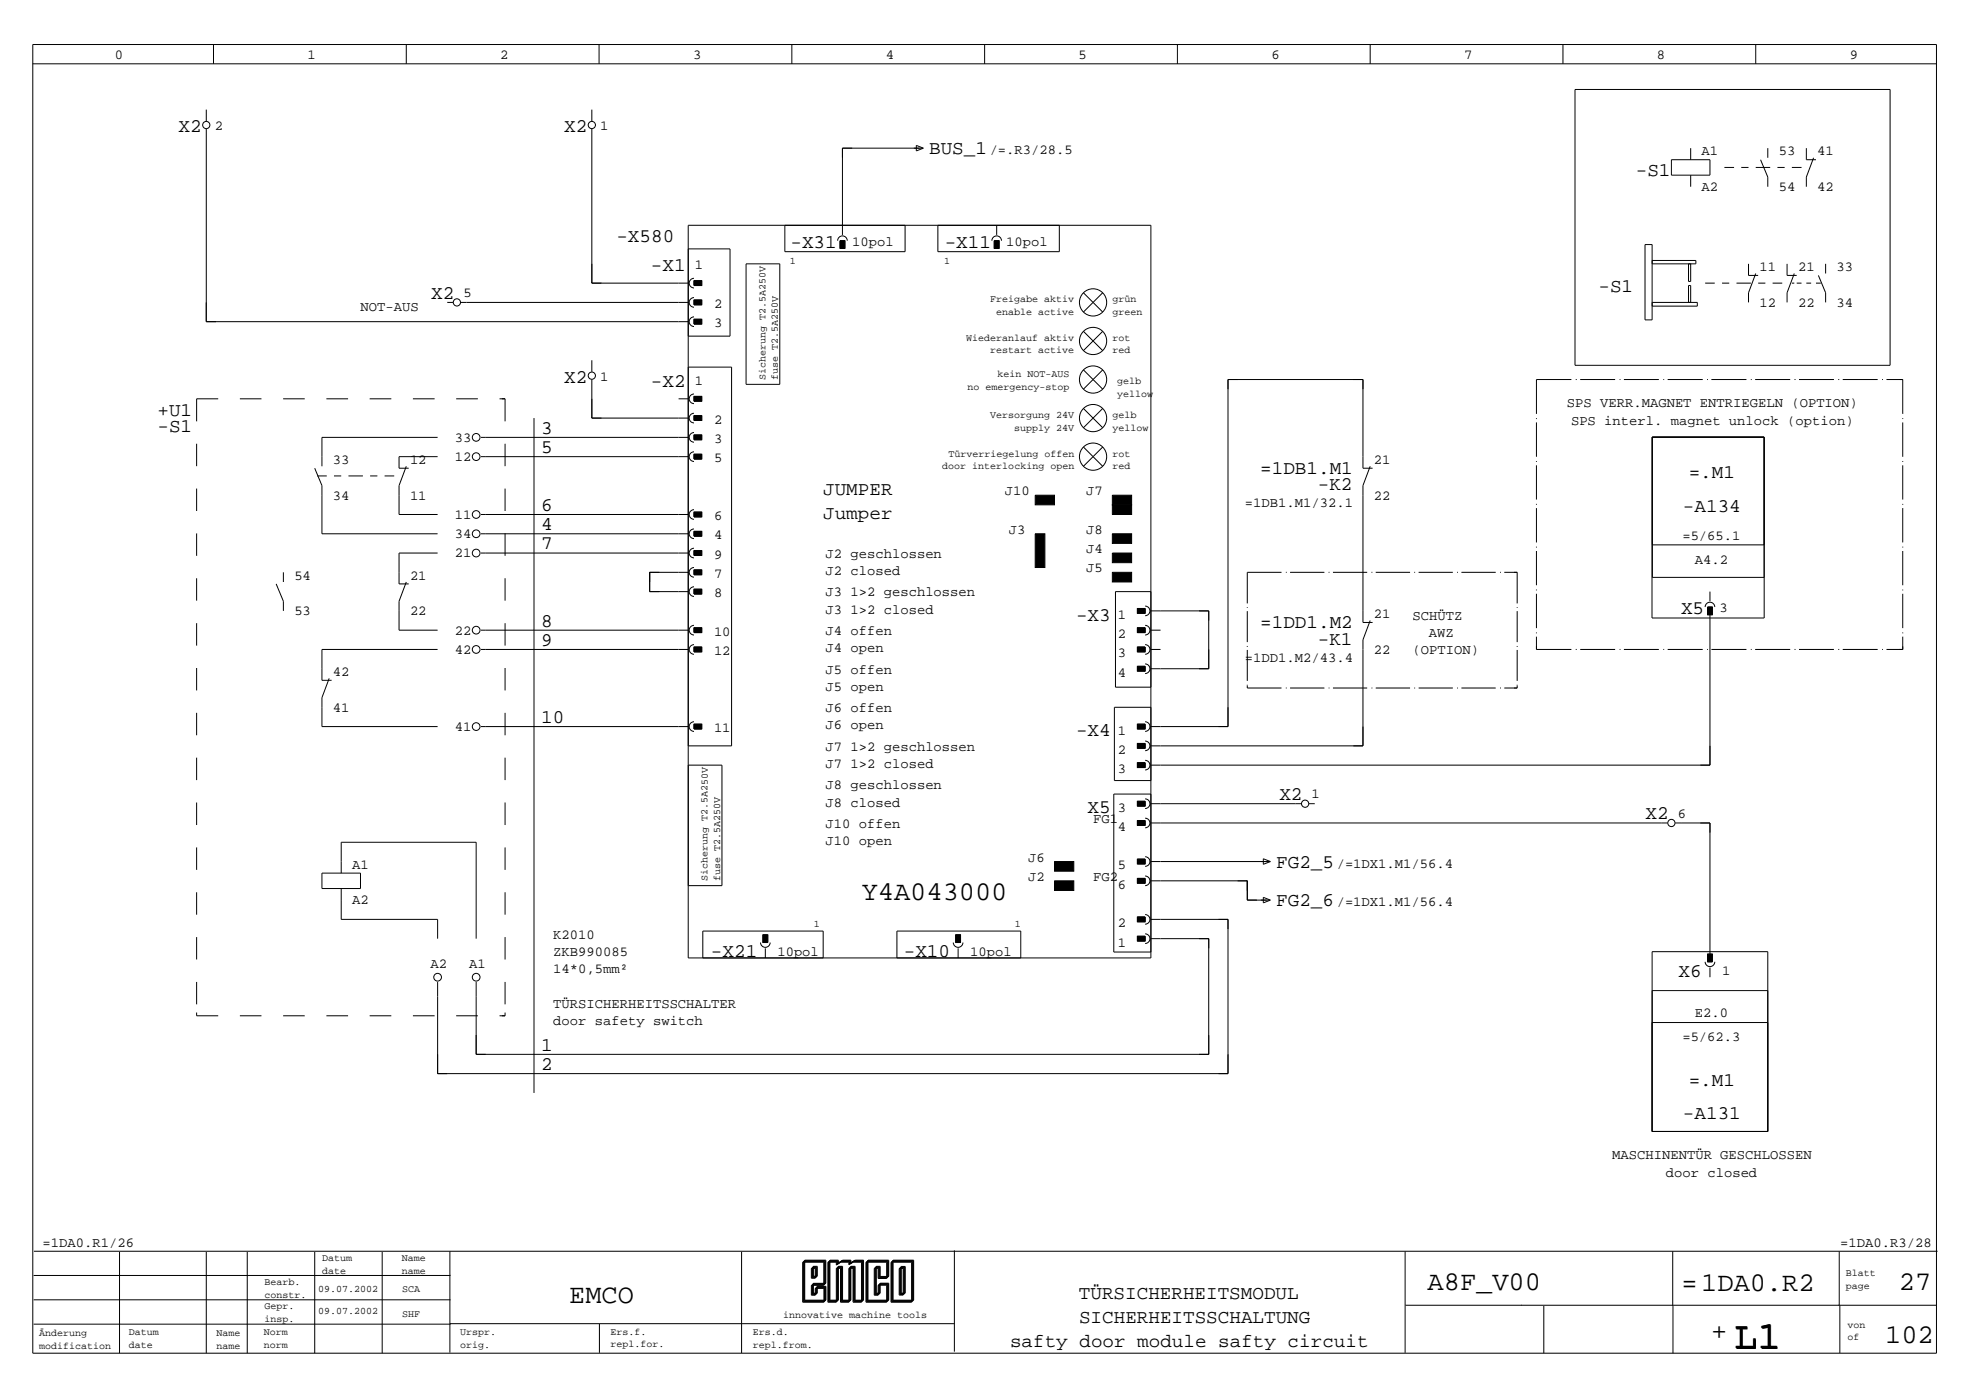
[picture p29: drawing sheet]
<svg xmlns="http://www.w3.org/2000/svg" width="297mm" height="210mm" viewBox="0 0 297 210" stroke-linecap="round" stroke-linejoin="round" font-family="sans-serif">
<defs><g id="words">
<text font-size="5.8" x="261.3" y="203.1">L1</text>
<g font-size="4.1">
<text x="129.9" y="135.6">Y4A043000</text>
<text x="85.8" y="196.3">EMCO</text>
<text x="215.2" y="194.4">A8F_V00</text>
<text x="253.4" y="194.5">=1DA0.R2</text>
<text x="286.2" y="194.4">27</text>
<text x="257.9" y="201.8">+</text>
<text x="284.1" y="202.4">102</text>
</g>
<g font-size="2.9">
<text x="26.9" y="19.9">X2</text>
<text x="85" y="19.9">X2</text>
<text x="140" y="23.2">BUS_1</text>
<text x="246.5" y="26.5">-S1</text>
<text x="92.9" y="36.5">-X580</text>
<text x="98.1" y="40.8">-X1</text>
<text x="119.1" y="37.3">-X31</text>
<text x="142.4" y="37.3">-X11</text>
<text x="65" y="45">X2</text>
<text x="240.9" y="44">-S1</text>
<text x="85" y="57.7">X2</text>
<text x="98.1" y="58.3">-X2</text>
<text x="23.7" y="62.6">+U1</text>
<text x="23.7" y="65.2">-S1</text>
<text x="81.6" y="65.4">3</text>
<text x="81.6" y="68.3">5</text>
<text x="189.9" y="71.4">=1DB1.M1</text>
<text x="81.6" y="77">6</text>
<text x="124.1" y="74.6">JUMPER</text>
<text x="198.6" y="73.9">-K2</text>
<text x="253.6" y="77.1">-A134</text>
<text x="254.5" y="72.1">=.M1</text>
<text x="81.6" y="79.9">4</text>
<text x="81.6" y="82.8">7</text>
<text x="124.1" y="78.3">Jumper</text>
<text x="81.6" y="94.4">8</text>
<text x="162.2" y="93.5">-X3</text>
<text x="189.9" y="94.6">=1DD1.M2</text>
<text x="253.3" y="92.5">X5</text>
<text x="81.6" y="97.3">9</text>
<text x="198.6" y="97.1">-K1</text>
<text x="81.6" y="108.9">10</text>
<text x="162.2" y="110.9">-X4</text>
<text x="163.9" y="122.6">X5</text>
<text x="192.8" y="120.6">X2</text>
<text x="248" y="123.5">X2</text>
<text x="192.3" y="130.7">FG2_5</text>
<text x="192.3" y="136.5">FG2_6</text>
<text x="107.2" y="144.2">-X21</text>
<text x="136.2" y="144.2">-X10</text>
<text x="253" y="147.1">X6</text>
<text x="81.6" y="158.3">1</text>
<text x="81.6" y="161.2">2</text>
<text x="254.5" y="163.6">=.M1</text>
<text x="253.6" y="168.6">-A131</text>
<text x="162.6" y="195.7">TÜRSICHERHEITSMODUL</text>
<text x="152.2" y="203">safty door module safty circuit</text>
<text x="162.6" y="199.3">SICHERHEITSSCHALTUNG</text>
</g>
<g font-size="2.1">
<text x="17.3" y="8.9">0</text>
<text x="46.3" y="8.9">1</text>
<text x="75.4" y="8.9">2</text>
<text x="104.4" y="8.9">3</text>
<text x="133.5" y="8.9">4</text>
<text x="162.6" y="8.9">5</text>
<text x="191.6" y="8.9">6</text>
<text x="220.7" y="8.9">7</text>
<text x="249.7" y="8.9">8</text>
<text x="278.8" y="8.9">9</text>
<text x="32.4" y="19.6">2</text>
<text x="90.5" y="19.6">1</text>
<text x="149.1" y="23.2">/=.R3/28.5</text>
<text x="256.4" y="23.4">A1</text>
<text x="268.1" y="23.4">53</text>
<text x="273.9" y="23.4">41</text>
<text x="256.4" y="28.8">A2</text>
<text x="268.1" y="28.8">54</text>
<text x="273.9" y="28.8">42</text>
<text x="104.7" y="40.6">1</text>
<text x="128.4" y="37.1">10pol</text>
<text x="151.7" y="37.1">10pol</text>
<text x="265.2" y="40.8">11</text>
<text x="271" y="40.8">21</text>
<text x="276.8" y="40.8">33</text>
<text x="54.3" y="46.9">NOT-AUS</text>
<text x="69.8" y="44.8">5</text>
<text x="107.6" y="46.4">2</text>
<text x="265.2" y="46.2">12</text>
<text x="271" y="46.2">22</text>
<text x="276.8" y="46.2">34</text>
<text x="107.6" y="49.3">3</text>
<text x="90.5" y="57.4">1</text>
<text x="104.7" y="58">1</text>
<text x="107.6" y="63.8">2</text>
<text x="236.1" y="61.4">SPS VERR.MAGNET ENTRIEGELN (OPTION)</text>
<text x="236.8" y="64">SPS interl. magnet unlock (option)</text>
<text x="50.2" y="69.9">33</text>
<text x="61.8" y="69.9">12</text>
<text x="68.6" y="66.6">33</text>
<text x="68.6" y="69.5">12</text>
<text x="107.6" y="66.7">3</text>
<text x="107.6" y="69.6">5</text>
<text x="207.1" y="69.9">21</text>
<text x="50.2" y="75.3">34</text>
<text x="61.8" y="75.3">11</text>
<text x="151.4" y="74.6">J10</text>
<text x="163.7" y="74.6">J7</text>
<text x="187.6" y="76.4">=1DB1.M1/32.1</text>
<text x="207.1" y="75.3">22</text>
<text x="68.6" y="78.2">11</text>
<text x="68.6" y="81.1">34</text>
<text x="68.6" y="84">21</text>
<text x="107.6" y="78.4">6</text>
<text x="107.6" y="81.3">4</text>
<text x="152.1" y="80.4">J3</text>
<text x="163.7" y="80.4">J8</text>
<text x="163.7" y="83.3">J4</text>
<text x="253.5" y="81.3">=5/65.1</text>
<text x="44.4" y="87.3">54</text>
<text x="61.8" y="87.3">21</text>
<text x="107.6" y="84.2">9</text>
<text x="107.6" y="87.1">7</text>
<text x="107.6" y="90">8</text>
<text x="124.4" y="84.1">J2 geschlossen</text>
<text x="124.4" y="86.7">J2 closed</text>
<text x="124.4" y="89.9">J3 1&gt;2 geschlossen</text>
<text x="163.7" y="86.2">J5</text>
<text x="255.4" y="84.9">A4.2</text>
<text x="44.4" y="92.7">53</text>
<text x="61.8" y="92.7">22</text>
<text x="68.6" y="95.6">22</text>
<text x="107.6" y="95.8">10</text>
<text x="124.4" y="92.5">J3 1&gt;2 closed</text>
<text x="124.4" y="95.7">J4 offen</text>
<text x="168.5" y="93.3">1</text>
<text x="207.1" y="93.1">21</text>
<text x="212.9" y="93.4">SCHÜTZ</text>
<text x="215.4" y="96">AWZ</text>
<text x="259.2" y="92.3">3</text>
<text x="50.2" y="101.9">42</text>
<text x="68.6" y="98.5">42</text>
<text x="107.6" y="98.7">12</text>
<text x="124.4" y="98.3">J4 open</text>
<text x="124.4" y="101.5">J5 offen</text>
<text x="168.5" y="96.2">2</text>
<text x="168.5" y="99.1">3</text>
<text x="168.5" y="102">4</text>
<text x="187.6" y="99.7">=1DD1.M2/43.4</text>
<text x="207.1" y="98.5">22</text>
<text x="212.9" y="98.6">(OPTION)</text>
<text x="50.2" y="107.2">41</text>
<text x="124.4" y="104.1">J5 open</text>
<text x="124.4" y="107.3">J6 offen</text>
<text x="68.6" y="110.1">41</text>
<text x="107.6" y="110.3">11</text>
<text x="124.4" y="109.9">J6 open</text>
<text x="124.4" y="113.1">J7 1&gt;2 geschlossen</text>
<text x="168.5" y="110.7">1</text>
<text x="168.5" y="113.6">2</text>
<text x="124.4" y="115.7">J7 1&gt;2 closed</text>
<text x="124.4" y="118.9">J8 geschlossen</text>
<text x="168.5" y="116.5">3</text>
<text x="124.4" y="121.5">J8 closed</text>
<text x="124.4" y="124.7">J10 offen</text>
<text x="164.7" y="124">FG1</text>
<text x="168.5" y="122.3">3</text>
<text x="168.5" y="125.2">4</text>
<text x="197.7" y="120.3">1</text>
<text x="252.9" y="123.2">6</text>
<text x="53.1" y="130.9">A1</text>
<text x="124.4" y="127.4">J10 open</text>
<text x="155" y="129.8">J6</text>
<text x="168.5" y="131">5</text>
<text x="201.4" y="130.7">/=1DX1.M1/56.4</text>
<text x="53.1" y="136.3">A2</text>
<text x="155" y="132.7">J2</text>
<text x="164.7" y="132.7">FG2</text>
<text x="168.5" y="133.9">6</text>
<text x="201.4" y="136.5">/=1DX1.M1/56.4</text>
<text x="83.4" y="141.4">K2010</text>
<text x="117.2" y="144">10pol</text>
<text x="146.2" y="144">10pol</text>
<text x="168.5" y="139.7">2</text>
<text x="168.5" y="142.6">1</text>
<text x="64.9" y="145.8">A2</text>
<text x="70.7" y="145.8">A1</text>
<text x="83.4" y="144.1">ZKB990085</text>
<text x="83.4" y="146.7">14*0,5mm²</text>
<text x="259.5" y="146.9">1</text>
<text x="83.4" y="151.9">TÜRSICHERHEITSSCHALTER</text>
<text x="83.4" y="154.5">door safety switch</text>
<text x="255.4" y="153.3">E2.0</text>
<text x="253.5" y="156.9">=5/62.3</text>
<text x="243" y="174.7">MASCHINENTÜR GESCHLOSSEN</text>
<text x="251.1" y="177.3">door closed</text>
<text x="6.4" y="187.9">=1DA0.R1/26</text>
<text x="277.3" y="187.9">=1DA0.R3/28</text>
</g>
<g font-size="1.5">
<text x="119" y="39.8">1</text>
<text x="142.3" y="39.8">1</text>
<text x="149.2" y="45.6">Freigabe aktiv</text>
<text x="150.1" y="47.5">enable active</text>
<text x="167.6" y="45.6">grün</text>
<text x="167.6" y="47.5">green</text>
<text x="145.6" y="51.4">Wiederanlauf aktiv</text>
<text x="149.2" y="53.3">restart active</text>
<text x="167.6" y="51.4">rot</text>
<text x="167.6" y="53.3">red</text>
<text x="115.3" y="57.2" transform="rotate(-90 115.3 57.2)">Sicherung T2.5A250V</text>
<text x="117.2" y="57.2" transform="rotate(-90 117.2 57.2)">fuse T2.5A250V</text>
<text x="145.8" y="58.7">no emergency-stop</text>
<text x="150.3" y="56.8">kein NOT-AUS</text>
<text x="168.4" y="57.9">gelb</text>
<text x="168.4" y="59.8">yellow</text>
<text x="149.2" y="63">Versorgung 24V</text>
<text x="152.8" y="64.9">supply 24V</text>
<text x="167.6" y="63">gelb</text>
<text x="167.6" y="64.9">yellow</text>
<text x="142" y="70.7">door interlocking open</text>
<text x="142.9" y="68.8">Türverriegelung offen</text>
<text x="167.6" y="68.8">rot</text>
<text x="167.6" y="70.7">red</text>
<text x="106.6" y="132.7" transform="rotate(-90 106.6 132.7)">Sicherung T2.5A250V</text>
<text x="108.5" y="132.7" transform="rotate(-90 108.5 132.7)">fuse T2.5A250V</text>
<text x="122.7" y="139.6">1</text>
<text x="152.9" y="139.6">1</text>
<text x="48.6" y="190">Datum</text>
<text x="48.6" y="191.9">date</text>
<text x="60.5" y="190">Name</text>
<text x="60.5" y="191.9">name</text>
<text x="39.8" y="193.6">Bearb.</text>
<text x="39.8" y="195.5">constr.</text>
<text x="39.8" y="197.3">Gepr.</text>
<text x="48" y="194.6">09.07.2002</text>
<text x="60.6" y="194.7">SCA</text>
<text x="278.2" y="192.3">Blatt</text>
<text x="278.2" y="194.2">page</text>
<text x="5.9" y="201.3">Änderung</text>
<text x="5.9" y="203.2">modification</text>
<text x="19.4" y="201.2">Datum</text>
<text x="19.4" y="203.1">date</text>
<text x="32.6" y="201.3">Name</text>
<text x="32.6" y="203.2">name</text>
<text x="39.7" y="201.2">Norm</text>
<text x="39.7" y="203.1">norm</text>
<text x="39.8" y="199.2">insp.</text>
<text x="48" y="198">09.07.2002</text>
<text x="60.6" y="198.5">SHF</text>
<text x="69.3" y="201.2">Urspr.</text>
<text x="69.3" y="203.1">orig.</text>
<text x="92" y="201.1">Ers.f.</text>
<text x="92" y="203">repl.for.</text>
<text x="113.5" y="201.2">Ers.d.</text>
<text x="113.5" y="203.1">repl.from.</text>
<text x="118" y="198.6">innovative machine tools</text>
<text x="278.4" y="200.1">von</text>
<text x="278.4" y="202">of</text>
</g>
</g></defs>
<g fill="none" stroke="#000" stroke-width=".15">
<path d="M4.9 9.6h286.9M4.9 6.7h286.9v197.2h-286.9zM31.1 16.5v1.8M31.1 19.4v29.1h72.6M32.2 6.7v2.9M61.2 6.7v2.9M89.2 16.5v1.8M89.2 19.4v23.3h14.5M90.3 6.7v2.9M119.3 6.7v2.9M148.4 6.7v2.9M177.4 6.7v2.9"/>
<path d="M206.5 6.7v2.9M235.5 6.7v2.9M237.4 13.5h47.4v41.5h-47.4zM264.6 6.7v2.9M103.7 33.9h69.7v110.4h-69.7zM103.7 37.5h6.3v13.2h-6.3M112.4 39.8h5.1v18.1h-5.1zM118.3 33.9v4h18.1v-4M126.2 36.3a.73 .73 0 0 1 .8-.8 .73 .73 0 0 1 .7 .8M126.6 36.3h.7v1.1h-.7zM138.1 21.9l1.1 .4-1.1 .4zM139.1 22.3h-12.1v13.1"/>
<path d="M141.3 33.9v4h18.3v-4M149.5 36.3a.73 .73 0 0 1 .7-.8 .73 .73 0 0 1 .7 .8M149.8 36.3h.8v1.1h-.8zM150.2 33.9v1.5M247.9 36.9h1.1v11.3h-1.1zM249 39.2h6.6v.6h-6.6M251.9 24.1h5.8v2.3h-5.8zM254.5 39.8v2.6h.3v-2.6M254.8 22.3v1.8M254.8 26.4v1.7M259.9 25.2h1.4M262.4 25.2h1.1"/>
<path d="M263.5 39.8v1.7h1.5M264.6 25.2h2.2M265.3 24.1l1.1 2.6v1.4M266.4 22.3v1.5M267.9 25.2h1.1M269.3 39.8v1.7h1.5M270 25.2h1.5M272.2 22.3v1.8h1.5M273.3 23.8l-1.1 2.9v1.4M275.1 39.8v1.4M67.4 45.6h.9M69.4 45.6h34.3"/>
<path d="M89.2 54.3v1.7M89.2 57.2v5.8h14.5M103.7 55.3h6.6v57.1h-6.6M104.6 41.9a.73 .73 0 0 0-.7 .8 .73 .73 0 0 0 .7 .7M104.6 44.8a.73 .73 0 0 0-.7 .8 .73 .73 0 0 0 .7 .7M104.6 47.7a.73 .73 0 0 0-.7 .8 .73 .73 0 0 0 .7 .7M104.6 59.4a.73 .73 0 0 0-.7 .7 .73 .73 0 0 0 .7 .7M104.6 42.3h1.2v.7h-1.2zM104.6 45.2h1.2v.7h-1.2zM104.6 48.1h1.2v.7h-1.2zM104.6 59.7h1.2v.8h-1.2zM163.3 44.1l2.9 2.9"/>
<path d="M163.3 49.9l2.9 2.9M163.3 55.7l2.9 2.9M166.2 44.1l-2.9 2.9M166.2 49.9l-2.9 2.9M166.2 55.7l-2.9 2.9M236.8 57.2h-5.2v5.2M237.5 57.2h.1M238.1 57.2h5.3M244.1 57.2h.1M244.7 57.2h5.3M249 45.6h6.8v.5h-6.8M250.7 57.2h.1"/>
<path d="M251.3 57.2h5.3M254.5 45.6v-2.6h.3v2.6M257 42.7h1.4M257.3 57.2h.1M257.9 57.2h5.3M259.5 42.7h1.1M261.7 42.7h2.2M263.9 57.2h.1M264.5 57.2h5.3M264.6 41.2l-1.1 2.9v1.5M265 42.7h1.1M267.1 42.7h1.5"/>
<path d="M270 42.7h.4M270.4 41.2l-1.1 2.9v1.5M270.4 57.2h.2M270.8 42.7h.7M271.1 57.2h5.3M272.2 42.7h.8M273.7 42.7h.7M274 41.5l1.1 2.6v1.5M277 57.2h.2M277.7 57.2h5.3M283.6 57.2h.2M284.3 57.2h2.5v5.2"/>
<path d="M29.6 66.9v3.3M29.6 73.6v3.4M32.9 60.1h-3.3v3.4M36.2 60.1h3.2M42.7 60.1h3.2M47.4 70.6l1.1 2.6v7.2h17.4M47.8 71.7h1.4M49.2 60.1h3.3M50.3 71.7h1.1M52.5 71.7h2.2M55.7 60.1h3.3M55.8 71.7h1.1"/>
<path d="M58 71.7h1.4M61.2 70.3l-1.1 2.9v4.3h5.8M62.2 60.1h3.3M65.9 65.9h-17.4v4.4M65.9 68.8h-5.8v1.8h1.5M68.7 60.1h3.3M72.5 65.9h31.2M72.5 68.8h31.2M72.5 77.5h31.2M75.3 60.1h.8v3.4M76.1 66.9v3.3M76.1 73.6v3.4"/>
<path d="M80.5 63v101.7M102.3 60.1h1.4M104.6 62.3a.73 .73 0 0 0-.7 .7 .73 .73 0 0 0 .7 .7M104.6 65.2a.73 .73 0 0 0-.7 .7 .73 .73 0 0 0 .7 .7M104.6 68.1a.73 .73 0 0 0-.7 .7 .73 .73 0 0 0 .7 .7M104.6 76.8a.73 .73 0 0 0-.7 .7 .73 .73 0 0 0 .7 .8M104.6 79.7a.73 .73 0 0 0-.7 .7 .73 .73 0 0 0 .7 .8M104.6 62.6h1.2v.8h-1.2zM104.6 65.5h1.2v.8h-1.2zM104.6 68.4h1.2v.8h-1.2zM104.6 77.2h1.2v.7h-1.2zM163.3 61.5l2.9 3"/>
<path d="M163.3 67.4l2.9 2.9M166.2 61.5l-2.9 3M166.2 67.4l-2.9 2.9M206.5 70.3l-1.1 2.9v20.6h1.5M206.9 70.6h-1.5v-13.4h-20.3v52.3h-11.7M231.6 63v.1M231.6 63.7v5.1M231.6 69.5v.1M231.6 70.1v5.2M231.6 75.9v.2M231.6 76.6v5.1M249 65.9h16.9v27.2h-16.9z"/>
<path d="M249 65.9h16.9M249 65.9v21.1h16.9M265.9 65.9v16.2h-16.9M286.8 63v.1M286.8 63.7v5.1M286.8 69.5v.1M286.8 70.1v5.2M286.8 75.9v.2M286.8 76.6v5.1M29.6 80.4v3.4M29.6 87.1v3.4M29.6 93.9v3.4"/>
<path d="M41.6 88l1.1 2.6v1.5M42.7 86.2v1.5M61.2 87.7l-1.1 2.9v4.4h5.8M65.9 83.3h-5.8v4.7h1.5M65.9 97.9h-17.4v4.6h1.5M72.5 80.4h31.2M72.5 83.3h31.2M72.5 95h31.2M72.5 97.9h31.2M76.1 80.4v3.4M76.1 87.1v3.4M76.1 93.9v3.4"/>
<path d="M103.7 86.2h-5.8v2.9h5.8M104.6 82.6a.73 .73 0 0 0-.7 .7 .73 .73 0 0 0 .7 .8M104.6 85.5a.73 .73 0 0 0-.7 .7 .73 .73 0 0 0 .7 .8M104.6 88.4a.73 .73 0 0 0-.7 .7 .73 .73 0 0 0 .7 .8M104.6 94.2a.73 .73 0 0 0-.7 .8 .73 .73 0 0 0 .7 .7M104.6 97.1a.73 .73 0 0 0-.7 .8 .73 .73 0 0 0 .7 .7M104.6 80.1h1.2v.7h-1.2zM104.6 83h1.2v.7h-1.2zM104.6 85.9h1.2v.7h-1.2zM104.6 88.8h1.2v.7h-1.2zM104.6 94.6h1.2v.7h-1.2zM104.6 97.5h1.2v.7h-1.2z"/>
<path d="M171.4 94.6h1.2v.7h-1.2zM171.4 97.5h1.2v.7h-1.2zM171.4 91.7h1.2v.7h-1.2zM172.6 91.3a.73 .73 0 0 1 .7 .8 .73 .73 0 0 1-.7 .7M172.6 94.2a.73 .73 0 0 1 .7 .8 .73 .73 0 0 1-.7 .7M172.6 97.1a.73 .73 0 0 1 .7 .8 .73 .73 0 0 1-.7 .7M173.4 89.1h-5.3v14.4h5.3M173.4 95h1.5M173.4 97.9h1.5M173.4 92.1h8.8v8.7h-8.8M188 91.5v.1M188 92.1v4.7"/>
<path d="M188 97.3v.2M188 97.9v4.7M193.1 86.2h-5.1v4.7M193.8 86.2h.1M194.4 86.2h5.2M200.2 86.2h.2M200.9 86.2h5.1M206.5 93.5l-1.1 2.9v16h-32M206.7 86.2h.1M207.3 86.2h5.2M213.1 86.2h.2M213.8 86.2h5.1"/>
<path d="M219.6 86.2h.1M220.2 86.2h5.2M226.1 86.2h.1M226.7 86.2h1.9v4.7M228.6 91.5v.1M228.6 92.1v4.7M228.6 97.3v.2M228.6 97.9v4.7M231.6 95.9v2h5.2M231.6 82.4v.1M231.6 83v5.2M231.6 88.8v.2"/>
<path d="M231.6 89.5v5.1M231.6 95.3v.1M237.5 97.9h.1M238.1 97.9h5.3M244.1 97.9h.1M244.7 97.9h5.3M250.7 97.9h.1M251.3 97.9h5.3M257 91.5a.73 .73 0 0 1 .7-.8 .73 .73 0 0 1 .7 .8M257.3 97.9h.1M257.3 91.5h.8v1.1h-.8zM257.7 89.1v1.5"/>
<path d="M257.7 92.1v23.2h-84.3M257.9 97.9h5.3M263.9 97.9h.1M264.5 97.9h5.3M270.4 97.9h.2M271.1 97.9h5.3M277 97.9h.2M277.7 97.9h5.3M283.6 97.9h.2M286.8 95.9v2h-2.5M286.8 82.4v.1M286.8 83v5.2"/>
<path d="M286.8 88.8v.2M286.8 89.5v5.1M286.8 95.3v.1M29.6 100.7v3.3M29.6 107.4v3.4M29.6 114.2v3.3M49.6 102.2l-1.1 2.9v4.4h17.4M72.5 109.5h31.2M76.1 100.7v3.3M76.1 107.4v3.4M76.1 114.2v3.3M103.7 115.3h5.1v18.2h-5.1"/>
<path d="M104.6 108.8a.73 .73 0 0 0-.7 .7 .73 .73 0 0 0 .7 .7M104.6 109.1h1.2v.7h-1.2zM171.4 109.1h1.2v.7h-1.2zM171.4 100.4h1.2v.7h-1.2zM171.4 112h1.2v.8h-1.2zM171.4 114.9h1.2v.8h-1.2zM172.6 100a.73 .73 0 0 1 .7 .8 .73 .73 0 0 1-.7 .7M172.6 108.8a.73 .73 0 0 1 .7 .7 .73 .73 0 0 1-.7 .7M172.6 111.7a.73 .73 0 0 1 .7 .7 .73 .73 0 0 1-.7 .7M172.6 114.6a.73 .73 0 0 1 .7 .7 .73 .73 0 0 1-.7 .7M173.4 106.6h-5.5v11h5.5M173.4 119.7h-5.5v23.8h5.5"/>
<path d="M188 103.2v.5h5.1M193.8 103.7h.1M194.4 103.7h5.2M200.2 103.7h.2M200.9 103.7h5.1M206.7 103.7h.1M207.3 103.7h5.2M213.1 103.7h.2M213.8 103.7h5.1M219.6 103.7h.1M220.2 103.7h5.2M226.1 103.7h.1"/>
<path d="M228.6 103.2v.5h-1.9M29.6 120.9v3.4M29.6 127.7v3.4M29.6 134.5v3.3M48.5 131.6h5.8v2.3h-5.8zM51.4 133.9v4.6h14.5v2.9M51.4 131.6v-4.7h20.4v14.5M76.1 120.9v3.4M76.1 127.7v3.4M76.1 134.5v3.3M171.4 120.7h1.2v.8h-1.2zM171.4 123.6h1.2v.8h-1.2z"/>
<path d="M171.4 129.5h1.2v.7h-1.2zM171.4 132.4h1.2v.7h-1.2zM171.4 138.2h1.2v.7h-1.2zM172.6 120.4a.73 .73 0 0 1 .7 .7 .73 .73 0 0 1-.7 .7M172.6 123.3a.73 .73 0 0 1 .7 .7 .73 .73 0 0 1-.7 .7M172.6 129.1a.73 .73 0 0 1 .7 .7 .73 .73 0 0 1-.7 .7M172.6 132a.73 .73 0 0 1 .7 .7 .73 .73 0 0 1-.7 .8M172.6 137.8a.73 .73 0 0 1 .7 .7 .73 .73 0 0 1-.7 .8M173.4 138.5h11.7v23.3h-119.2v-13.8M173.4 132.7h14.6v2.9h3.4M173.4 129.8h18M173.4 121.1h22.7"/>
<path d="M173.4 124h77.9M190.4 129.4l1.1 .4-1.1 .4zM190.4 135.2l1.1 .4-1.1 .4zM197.3 121.1h.8M252.5 124h5.2v20.3M29.6 141.2v3.4M29.6 148v3.3M29.6 152.6v.5h3.3M36.2 153.1h3.2M42.7 153.1h3.2M49.2 153.1h3.3M55.7 153.1h3.3"/>
<path d="M62.2 153.1h3.3M68.7 153.1h3.3M76.1 152.6v.5h-.8M76.1 141.2v3.4M76.1 148v3.3M105.9 144.3v-4h18.2v4M114.6 142a.73 .73 0 0 0 .7 .7 .73 .73 0 0 0 .8-.7M115 140.9h.7v1.1h-.7zM115.3 142.9v1.4M135.2 144.3v-4h18.6v4M143.7 142a.73 .73 0 0 0 .7 .7 .73 .73 0 0 0 .7-.7M144 140.9h.8v1.1h-.8z"/>
<path d="M144.4 142.9v1.4M171.4 141.1h1.2v.7h-1.2zM172.6 140.7a.73 .73 0 0 1 .7 .7 .73 .73 0 0 1-.7 .8M173.4 141.4h8.8v17.5h-110.4v-10.9M249 154.1h17.4M249 143.4h17.4v27.1h-17.4zM249 149.3h17.4M257 144.9a.73 .73 0 0 0 .7 .8 .73 .73 0 0 0 .7-.8M257.3 143.8h.8v1.1h-.8zM257.7 145.8v1.5M5.1 192.2h62.8M5.1 195.9h62.8"/>
<path d="M5.1 199.5h62.8M5.1 188.5h286.9M18 188.7v15.2M31.1 188.7v15.2M37.3 188.7v15.2M47.4 188.7v15.2M57.6 188.7v15.2M67.8 188.6v15.2M67.8 199.5h76M90.3 199.5v4.4M111.8 188.6v15.3M121 190.2h3.1v3.5h-1.8v1.5h.6v-1.1h1.3v2.1h-3.2z"/>
<path d="M121.1 190.1h3.1v3.5h-1.8v1.5h.5v-1.1h1.4v2.1h-3.2zM121.1 190h3.2v3.5h-1.9v1.5h.6v-1h1.3v2.1h-3.2zM121.2 190h3.2v3.4h-1.9v1.5h.6v-1h1.3v2.1h-3.2zM121.3 189.9h3.2v3.5h-1.9v1.5h.6v-1.1h1.3v2.1h-3.2zM122.3 191.1h.6v1.5h-.6zM122.4 191h.5v1.5h-.5zM122.4 191h.6v1.4h-.6zM122.5 190.9h.6v1.5h-.6zM122.6 190.8h.6v1.5h-.6zM124.8 190.2h1.2v.4l.7-.4h1.2v.4l.7-.4h1.2v6h-1.2v-5.1h-.7v5.1h-1.2v-5.1h-.7v5.1h-1.2zM126.8 190.1h1.2v.4l.6-.4h1.3v6h-1.3v-5.1h-.6v5.1h-1.2v-5.1h-.7v5.1h-1.2v-6h1.2v.4l.7-.5h1.3v.4l.7-.4h1.3v6h-1.3v-5.1h-.6v5.1h-1.3v-5.1h-.6v5.1h-1.3v-6h1.3v.4l.7-.5h1.2v.4l.7-.4h1.2v6h-1.2v-5.1h-.7v5.1h-1.2v-5.1h-.7v5.1h-1.2v-6h1.2v.4M126.9 190h1.3v.3"/>
<path d="M128.7 190h1.3v6.1h-1.3v-5.1h-.6v5.1h-1.3v-5.1h-.6v5.1h-1.3v-6.1h1.3v.5M130.5 190.2h3.1v2.4h-1.3v-1.5h-.5v4.1h.5v-1.5h1.3v2.5h-3.1zM130.6 190.1h3.1v2.5h-1.3v-1.6h-.6v4.1h.6v-1.5h1.3v2.5h-3.1zM130.7 190h3.1v2.5h-1.3v-1.5h-.6v4h.6v-1.5h1.3v2.6h-3.1zM130.7 190h3.2v2.4h-1.3v-1.5h-.6v4h.6v-1.5h1.3v2.6h-3.2zM130.8 189.9h3.1v2.4h-1.3v-1.5h-.5v4.1h.5v-1.5h1.3v2.5h-3.1zM134.3 190.2h3.1v6h-3.1zM134.4 190.1h3.1v6h-3.1zM134.4 190h3.1v6.1h-3.1zM134.5 190h3.1v6h-3.1zM134.6 189.9h3.1v6h-3.1zM135.5 191.1h.6v4.1h-.6z"/>
<path d="M135.6 191h.6v4.1h-.6zM135.7 191h.6v4h-.6zM135.7 190.9h.6v4h-.6zM135.8 190.8h.6v4h-.6zM143.8 188.4v15.3M211.8 188.6v15.3M211.8 196.7h80.1M232.7 196.8v7.1M252.1 188.6v8.2M252.1 196.8v7.1M277.2 188.6v8.1M277.3 196.7v7.2"/>
<circle cx="31.1" cy="18.8" r=".54"/>
<circle cx="89.2" cy="18.8" r=".54"/>
<circle cx="68.9" cy="45.6" r=".54"/>
<circle cx="89.2" cy="56.6" r=".54"/>
<circle cx="164.7" cy="45.6" r="2.05"/>
<circle cx="164.7" cy="51.4" r="2.05"/>
<circle cx="164.7" cy="57.2" r="2.05"/>
<circle cx="71.8" cy="65.9" r=".58"/>
<circle cx="71.8" cy="68.8" r=".58"/>
<circle cx="71.8" cy="77.5" r=".58"/>
<circle cx="164.7" cy="68.8" r="2.05"/>
<circle cx="164.7" cy="63" r="2.05"/>
<circle cx="71.8" cy="95" r=".58"/>
<circle cx="71.8" cy="83.3" r=".58"/>
<circle cx="71.8" cy="97.9" r=".58"/>
<circle cx="71.8" cy="80.4" r=".58"/>
<circle cx="71.8" cy="109.5" r=".58"/>
<circle cx="196.7" cy="121.1" r=".54"/>
<circle cx="251.9" cy="124" r=".54"/>
<circle cx="65.9" cy="147.3" r=".58"/>
<circle cx="71.8" cy="147.3" r=".58"/>
</g>
<g fill="#000" stroke="#000" stroke-width=".15">
<path d="M126.6 36.3h.7v1.1h-.7zM149.8 36.3h.8v1.1h-.8zM104.6 42.3h1.2v.7h-1.2zM104.6 45.2h1.2v.7h-1.2zM104.6 48.1h1.2v.7h-1.2zM104.6 59.7h1.2v.8h-1.2zM104.6 62.6h1.2v.8h-1.2zM104.6 65.5h1.2v.8h-1.2zM104.6 68.4h1.2v.8h-1.2zM104.6 77.2h1.2v.7h-1.2zM156 74.6h2.9v1.5h-2.9zM167.6 74.6h2.9v1.5h-2.9z"/>
<path d="M167.6 76.1h2.9v1.4h-2.9zM104.6 80.1h1.2v.7h-1.2zM104.6 83h1.2v.7h-1.2zM104.6 85.9h1.2v.7h-1.2zM104.6 88.8h1.2v.7h-1.2zM104.6 94.6h1.2v.7h-1.2zM104.6 97.5h1.2v.7h-1.2zM156 80.4h1.5v5.1h-1.5zM167.6 80.4h2.9v1.5h-2.9zM167.6 83.3h2.9v1.5h-2.9zM167.6 86.2h2.9v1.5h-2.9zM171.4 91.7h1.2v.7h-1.2z"/>
<path d="M171.4 94.6h1.2v.7h-1.2zM171.4 97.5h1.2v.7h-1.2zM257.3 91.5h.8v1.1h-.8zM104.6 109.1h1.2v.7h-1.2zM171.4 100.4h1.2v.7h-1.2zM171.4 109.1h1.2v.7h-1.2zM171.4 112h1.2v.8h-1.2zM171.4 114.9h1.2v.8h-1.2zM158.9 129.8h2.9v1.5h-2.9zM158.9 132.7h2.9v1.5h-2.9zM171.4 120.7h1.2v.8h-1.2zM171.4 123.6h1.2v.8h-1.2z"/>
<path d="M171.4 129.5h1.2v.7h-1.2zM171.4 132.4h1.2v.7h-1.2zM171.4 138.2h1.2v.7h-1.2zM115 140.9h.7v1.1h-.7zM144 140.9h.8v1.1h-.8zM171.4 141.1h1.2v.7h-1.2zM257.3 143.8h.8v1.1h-.8z"/>
</g>
<use href="#words"/>
</svg>
